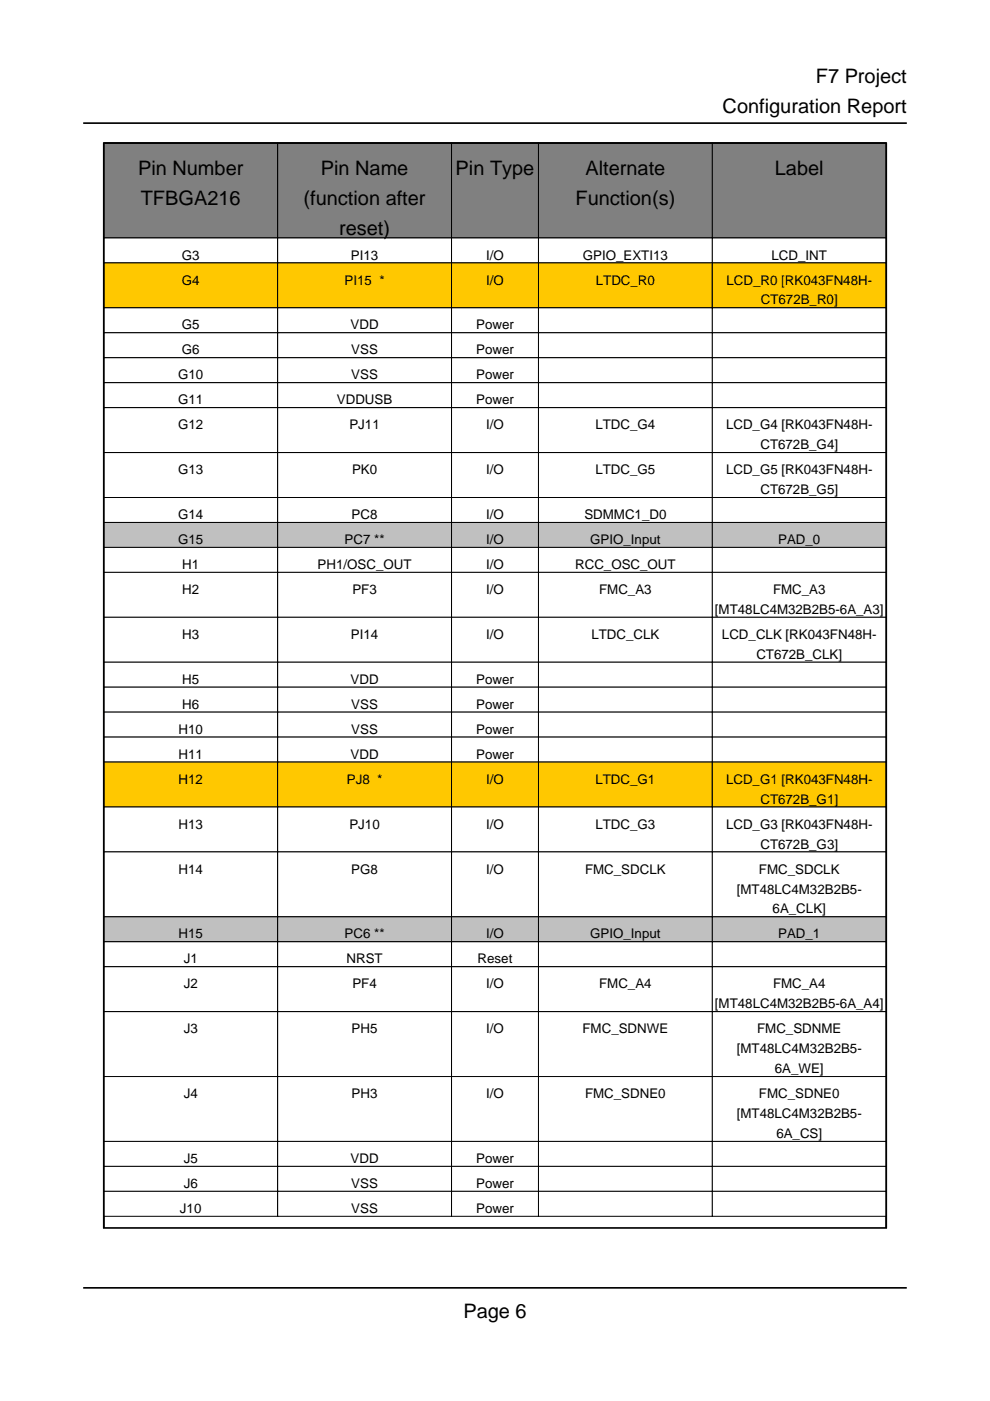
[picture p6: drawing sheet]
<svg xmlns="http://www.w3.org/2000/svg" width="210mm" height="297mm" viewBox="0 0 210 297" stroke-linecap="round" stroke-linejoin="round" font-family="sans-serif">
<defs><g id="words">
<g font-size="4.2">
<text x="173" y="17.6">F7 Project</text>
<text x="153.2" y="24">Configuration Report</text>
<text x="29.3" y="37">Pin Number</text>
<text x="68" y="37">Pin Name</text>
<text x="96.6" y="37">Pin Type</text>
<text x="124.1" y="37">Alternate</text>
<text x="164.3" y="37">Label</text>
<text x="29.8" y="43.4">TFBGA216</text>
<text x="64.4" y="43.4">(function after</text>
<text x="122" y="43.4">Function(s)</text>
<text x="71.9" y="49.7">reset)</text>
<text x="98.2" y="279.4">Page 6</text>
</g>
<g font-size="2.8">
<text x="38.6" y="55">G3</text>
<text x="74.4" y="55">PI13</text>
<text x="103.1" y="55">I/O</text>
<text x="123.6" y="55">GPIO_EXTI13</text>
<text x="163.6" y="55">LCD_INT</text>
<text x="38.6" y="60.3">G4</text>
<text x="73.1" y="60.3">PI15 *</text>
<text x="103.1" y="60.3">I/O</text>
<text x="126.3" y="60.3">LTDC_R0</text>
<text x="154" y="60.3">LCD_R0 [RK043FN48H-</text>
<text x="161.3" y="64.6">CT672B_R0]</text>
<text x="38.6" y="69.8">G5</text>
<text x="74.3" y="69.8">VDD</text>
<text x="101" y="69.8">Power</text>
<text x="38.6" y="75.1">G6</text>
<text x="74.5" y="75.1">VSS</text>
<text x="101" y="75.1">Power</text>
<text x="37.8" y="80.4">G10</text>
<text x="74.5" y="80.4">VSS</text>
<text x="101" y="80.4">Power</text>
<text x="37.8" y="85.7">G11</text>
<text x="71.4" y="85.7">VDDUSB</text>
<text x="101" y="85.7">Power</text>
<text x="37.8" y="91">G12</text>
<text x="74.1" y="91">PJ11</text>
<text x="103.1" y="91">I/O</text>
<text x="126.2" y="91">LTDC_G4</text>
<text x="153.9" y="91">LCD_G4 [RK043FN48H-</text>
<text x="161.2" y="95.2">CT672B_G4]</text>
<text x="37.8" y="100.5">G13</text>
<text x="74.6" y="100.5">PK0</text>
<text x="103.1" y="100.5">I/O</text>
<text x="126.2" y="100.5">LTDC_G5</text>
<text x="153.9" y="100.5">LCD_G5 [RK043FN48H-</text>
<text x="161.2" y="104.8">CT672B_G5]</text>
<text x="37.8" y="110.1">G14</text>
<text x="74.6" y="110.1">PC8</text>
<text x="103.1" y="110.1">I/O</text>
<text x="123.9" y="110.1">SDMMC1_D0</text>
<text x="37.8" y="115.4">G15</text>
<text x="73.1" y="115.4">PC7 **</text>
<text x="103.1" y="115.4">I/O</text>
<text x="125.1" y="115.4">GPIO_Input</text>
<text x="165" y="115.4">PAD_0</text>
<text x="38.6" y="120.6">H1</text>
<text x="38.6" y="125.9">H2</text>
<text x="67.3" y="120.6">PH1/OSC_OUT</text>
<text x="74.7" y="125.9">PF3</text>
<text x="103.1" y="120.6">I/O</text>
<text x="103.1" y="125.9">I/O</text>
<text x="121.9" y="120.6">RCC_OSC_OUT</text>
<text x="127" y="125.9">FMC_A3</text>
<text x="163.9" y="125.9">FMC_A3</text>
<text x="151.6" y="130.2">[MT48LC4M32B2B5-6A_A3]</text>
<text x="38.6" y="135.5">H3</text>
<text x="74.4" y="135.5">PI14</text>
<text x="103.1" y="135.5">I/O</text>
<text x="125.4" y="135.5">LTDC_CLK</text>
<text x="153.1" y="135.5">LCD_CLK [RK043FN48H-</text>
<text x="160.4" y="139.7">CT672B_CLK]</text>
<text x="38.6" y="145">H5</text>
<text x="74.3" y="145">VDD</text>
<text x="101" y="145">Power</text>
<text x="37.8" y="155.6">H10</text>
<text x="38.6" y="150.3">H6</text>
<text x="74.5" y="150.3">VSS</text>
<text x="74.5" y="155.6">VSS</text>
<text x="101" y="150.3">Power</text>
<text x="101" y="155.6">Power</text>
<text x="37.8" y="160.9">H11</text>
<text x="74.3" y="160.9">VDD</text>
<text x="101" y="160.9">Power</text>
<text x="37.8" y="166.2">H12</text>
<text x="73.5" y="166.2">PJ8 *</text>
<text x="103.1" y="166.2">I/O</text>
<text x="126.2" y="166.2">LTDC_G1</text>
<text x="153.9" y="166.2">LCD_G1 [RK043FN48H-</text>
<text x="161.2" y="170.4">CT672B_G1]</text>
<text x="37.8" y="175.7">H13</text>
<text x="74.1" y="175.7">PJ10</text>
<text x="103.1" y="175.7">I/O</text>
<text x="126.2" y="175.7">LTDC_G3</text>
<text x="153.9" y="175.7">LCD_G3 [RK043FN48H-</text>
<text x="161.2" y="179.9">CT672B_G3]</text>
<text x="37.8" y="185.2">H14</text>
<text x="74.5" y="185.2">PG8</text>
<text x="103.1" y="185.2">I/O</text>
<text x="124.1" y="185.2">FMC_SDCLK</text>
<text x="160.9" y="185.2">FMC_SDCLK</text>
<text x="156.2" y="189.4">[MT48LC4M32B2B5-</text>
<text x="163.8" y="193.7">6A_CLK]</text>
<text x="37.8" y="199">H15</text>
<text x="73.1" y="199">PC6 **</text>
<text x="103.1" y="199">I/O</text>
<text x="125.1" y="199">GPIO_Input</text>
<text x="165" y="199">PAD_1</text>
<text x="38.9" y="204.3">J1</text>
<text x="38.9" y="209.5">J2</text>
<text x="73.5" y="204.3">NRST</text>
<text x="74.7" y="209.5">PF4</text>
<text x="101.3" y="204.3">Reset</text>
<text x="103.1" y="209.5">I/O</text>
<text x="127" y="209.5">FMC_A4</text>
<text x="163.9" y="209.5">FMC_A4</text>
<text x="151.6" y="213.8">[MT48LC4M32B2B5-6A_A4]</text>
<text x="38.9" y="219.1">J3</text>
<text x="74.6" y="219.1">PH5</text>
<text x="103.1" y="219.1">I/O</text>
<text x="123.5" y="219.1">FMC_SDNWE</text>
<text x="160.5" y="219.1">FMC_SDNME</text>
<text x="156.2" y="223.3">[MT48LC4M32B2B5-</text>
<text x="164.3" y="227.5">6A_WE]</text>
<text x="38.9" y="232.8">J4</text>
<text x="74.6" y="232.8">PH3</text>
<text x="103.1" y="232.8">I/O</text>
<text x="124.1" y="232.8">FMC_SDNE0</text>
<text x="160.9" y="232.8">FMC_SDNE0</text>
<text x="156.2" y="237.1">[MT48LC4M32B2B5-</text>
<text x="164.6" y="241.3">6A_CS]</text>
<text x="38.9" y="246.6">J5</text>
<text x="38.9" y="251.9">J6</text>
<text x="74.3" y="246.6">VDD</text>
<text x="74.5" y="251.9">VSS</text>
<text x="101" y="246.6">Power</text>
<text x="101" y="251.9">Power</text>
<text x="38.2" y="257.2">J10</text>
<text x="74.5" y="257.2">VSS</text>
<text x="101" y="257.2">Power</text>
</g>
</g></defs>
<path d="M22 260.3v-230h165.9v230" fill="none" stroke="#000" stroke-width=".35"/>
<path d="M22 30.3h36.9v20.1h-36.9z" fill="#808080"/>
<path d="M22 30.3h36.9v20.1h-36.9z" fill="none" stroke="#000" stroke-width=".21"/>
<path d="M58.9 30.3h36.8v20.1h-36.8z" fill="#808080"/>
<path d="M58.9 30.3h36.8v20.1h-36.8z" fill="none" stroke="#000" stroke-width=".21"/>
<path d="M95.7 30.3h18.5v20.1h-18.5z" fill="#808080"/>
<path d="M95.7 30.3h18.5v20.1h-18.5z" fill="none" stroke="#000" stroke-width=".21"/>
<path d="M114.2 30.3h36.8v20.1h-36.8z" fill="#808080"/>
<path d="M114.2 30.3h36.8v20.1h-36.8z" fill="none" stroke="#000" stroke-width=".21"/>
<path d="M151 30.3h36.9v20.1h-36.9z" fill="#808080"/>
<path d="M151 30.3h36.9v20.1h-36.9z" fill="none" stroke="#000" stroke-width=".21"/>
<path d="M22 50.4h36.9v5.3h-36.9z" fill="#fff"/>
<path d="M22 50.4h36.9v5.3h-36.9z" fill="none" stroke="#000" stroke-width=".21"/>
<path d="M58.9 50.4h36.8v5.3h-36.8z" fill="#fff"/>
<path d="M58.9 50.4h36.8v5.3h-36.8z" fill="none" stroke="#000" stroke-width=".21"/>
<path d="M95.7 50.4h18.5v5.3h-18.5z" fill="#fff"/>
<path d="M95.7 50.4h18.5v5.3h-18.5z" fill="none" stroke="#000" stroke-width=".21"/>
<path d="M114.2 50.4h36.8v5.3h-36.8z" fill="#fff"/>
<path d="M114.2 50.4h36.8v5.3h-36.8z" fill="none" stroke="#000" stroke-width=".21"/>
<path d="M151 50.4h36.9v5.3h-36.9z" fill="#fff"/>
<path d="M151 50.4h36.9v5.3h-36.9z" fill="none" stroke="#000" stroke-width=".21"/>
<path d="M22 55.7h36.9v9.6h-36.9z" fill="#ffc800"/>
<path d="M22 55.7h36.9v9.6h-36.9z" fill="none" stroke="#000" stroke-width=".21"/>
<path d="M58.9 55.7h36.8v9.6h-36.8z" fill="#ffc800"/>
<path d="M58.9 55.7h36.8v9.6h-36.8z" fill="none" stroke="#000" stroke-width=".21"/>
<path d="M95.7 55.7h18.5v9.6h-18.5z" fill="#ffc800"/>
<path d="M95.7 55.7h18.5v9.6h-18.5z" fill="none" stroke="#000" stroke-width=".21"/>
<path d="M114.2 55.7h36.8v9.6h-36.8z" fill="#ffc800"/>
<path d="M114.2 55.7h36.8v9.6h-36.8z" fill="none" stroke="#000" stroke-width=".21"/>
<path d="M151 55.7h36.9v9.6h-36.9z" fill="#ffc800"/>
<path d="M151 55.7h36.9v9.6h-36.9z" fill="none" stroke="#000" stroke-width=".21"/>
<path d="M22 65.3h36.9v5.3h-36.9z" fill="#fff"/>
<path d="M22 65.3h36.9v5.3h-36.9z" fill="none" stroke="#000" stroke-width=".21"/>
<path d="M58.9 65.3h36.8v5.3h-36.8z" fill="#fff"/>
<path d="M58.9 65.3h36.8v5.3h-36.8z" fill="none" stroke="#000" stroke-width=".21"/>
<path d="M95.7 65.3h18.5v5.3h-18.5z" fill="#fff"/>
<path d="M95.7 65.3h18.5v5.3h-18.5z" fill="none" stroke="#000" stroke-width=".21"/>
<path d="M114.2 65.3h36.8v5.3h-36.8z" fill="#fff"/>
<path d="M114.2 65.3h36.8v5.3h-36.8z" fill="none" stroke="#000" stroke-width=".21"/>
<path d="M151 65.3h36.9v5.3h-36.9z" fill="#fff"/>
<path d="M151 65.3h36.9v5.3h-36.9z" fill="none" stroke="#000" stroke-width=".21"/>
<path d="M22 70.6h36.9v5.2h-36.9z" fill="#fff"/>
<path d="M22 70.6h36.9v5.2h-36.9z" fill="none" stroke="#000" stroke-width=".21"/>
<path d="M58.9 70.6h36.8v5.2h-36.8z" fill="#fff"/>
<path d="M58.9 70.6h36.8v5.2h-36.8z" fill="none" stroke="#000" stroke-width=".21"/>
<path d="M95.7 70.6h18.5v5.2h-18.5z" fill="#fff"/>
<path d="M95.7 70.6h18.5v5.2h-18.5z" fill="none" stroke="#000" stroke-width=".21"/>
<path d="M114.2 70.6h36.8v5.2h-36.8z" fill="#fff"/>
<path d="M114.2 70.6h36.8v5.2h-36.8z" fill="none" stroke="#000" stroke-width=".21"/>
<path d="M151 70.6h36.9v5.2h-36.9z" fill="#fff"/>
<path d="M151 70.6h36.9v5.2h-36.9z" fill="none" stroke="#000" stroke-width=".21"/>
<path d="M22 75.8h36.9v5.3h-36.9z" fill="#fff"/>
<path d="M22 75.8h36.9v5.3h-36.9z" fill="none" stroke="#000" stroke-width=".21"/>
<path d="M58.9 75.8h36.8v5.3h-36.8z" fill="#fff"/>
<path d="M58.9 75.8h36.8v5.3h-36.8z" fill="none" stroke="#000" stroke-width=".21"/>
<path d="M95.7 75.8h18.5v5.3h-18.5z" fill="#fff"/>
<path d="M95.7 75.8h18.5v5.3h-18.5z" fill="none" stroke="#000" stroke-width=".21"/>
<path d="M114.2 75.8h36.8v5.3h-36.8z" fill="#fff"/>
<path d="M114.2 75.8h36.8v5.3h-36.8z" fill="none" stroke="#000" stroke-width=".21"/>
<path d="M151 75.8h36.9v5.3h-36.9z" fill="#fff"/>
<path d="M151 75.8h36.9v5.3h-36.9z" fill="none" stroke="#000" stroke-width=".21"/>
<path d="M22 81.1h36.9v5.3h-36.9z" fill="#fff"/>
<path d="M22 81.1h36.9v5.3h-36.9z" fill="none" stroke="#000" stroke-width=".21"/>
<path d="M58.9 81.1h36.8v5.3h-36.8z" fill="#fff"/>
<path d="M58.9 81.1h36.8v5.3h-36.8z" fill="none" stroke="#000" stroke-width=".21"/>
<path d="M95.7 81.1h18.5v5.3h-18.5z" fill="#fff"/>
<path d="M95.7 81.1h18.5v5.3h-18.5z" fill="none" stroke="#000" stroke-width=".21"/>
<path d="M114.2 81.1h36.8v5.3h-36.8z" fill="#fff"/>
<path d="M114.2 81.1h36.8v5.3h-36.8z" fill="none" stroke="#000" stroke-width=".21"/>
<path d="M151 81.1h36.9v5.3h-36.9z" fill="#fff"/>
<path d="M151 81.1h36.9v5.3h-36.9z" fill="none" stroke="#000" stroke-width=".21"/>
<path d="M22 86.4h36.9v9.6h-36.9z" fill="#fff"/>
<path d="M22 86.4h36.9v9.6h-36.9z" fill="none" stroke="#000" stroke-width=".21"/>
<path d="M58.9 86.4h36.8v9.6h-36.8z" fill="#fff"/>
<path d="M58.9 86.4h36.8v9.6h-36.8z" fill="none" stroke="#000" stroke-width=".21"/>
<path d="M95.7 86.4h18.5v9.6h-18.5z" fill="#fff"/>
<path d="M95.7 86.4h18.5v9.6h-18.5z" fill="none" stroke="#000" stroke-width=".21"/>
<path d="M114.2 86.4h36.8v9.6h-36.8z" fill="#fff"/>
<path d="M114.2 86.4h36.8v9.6h-36.8z" fill="none" stroke="#000" stroke-width=".21"/>
<path d="M151 86.4h36.9v9.6h-36.9z" fill="#fff"/>
<path d="M151 86.4h36.9v9.6h-36.9z" fill="none" stroke="#000" stroke-width=".21"/>
<path d="M22 96h36.9v9.5h-36.9z" fill="#fff"/>
<path d="M22 96h36.9v9.5h-36.9z" fill="none" stroke="#000" stroke-width=".21"/>
<path d="M58.9 96h36.8v9.5h-36.8z" fill="#fff"/>
<path d="M58.9 96h36.8v9.5h-36.8z" fill="none" stroke="#000" stroke-width=".21"/>
<path d="M95.7 96h18.5v9.5h-18.5z" fill="#fff"/>
<path d="M95.7 96h18.5v9.5h-18.5z" fill="none" stroke="#000" stroke-width=".21"/>
<path d="M114.2 96h36.8v9.5h-36.8z" fill="#fff"/>
<path d="M114.2 96h36.8v9.5h-36.8z" fill="none" stroke="#000" stroke-width=".21"/>
<path d="M151 96h36.9v9.5h-36.9z" fill="#fff"/>
<path d="M151 96h36.9v9.5h-36.9z" fill="none" stroke="#000" stroke-width=".21"/>
<path d="M22 105.5h36.9v5.3h-36.9z" fill="#fff"/>
<path d="M22 105.5h36.9v5.3h-36.9z" fill="none" stroke="#000" stroke-width=".21"/>
<path d="M58.9 105.5h36.8v5.3h-36.8z" fill="#fff"/>
<path d="M58.9 105.5h36.8v5.3h-36.8z" fill="none" stroke="#000" stroke-width=".21"/>
<path d="M95.7 105.5h18.5v5.3h-18.5z" fill="#fff"/>
<path d="M95.7 105.5h18.5v5.3h-18.5z" fill="none" stroke="#000" stroke-width=".21"/>
<path d="M114.2 105.5h36.8v5.3h-36.8z" fill="#fff"/>
<path d="M114.2 105.5h36.8v5.3h-36.8z" fill="none" stroke="#000" stroke-width=".21"/>
<path d="M151 105.5h36.9v5.3h-36.9z" fill="#fff"/>
<path d="M151 105.5h36.9v5.3h-36.9z" fill="none" stroke="#000" stroke-width=".21"/>
<path d="M22 110.8h36.9v5.3h-36.9z" fill="#c0c0c0"/>
<path d="M22 110.8h36.9v5.3h-36.9z" fill="none" stroke="#000" stroke-width=".21"/>
<path d="M58.9 110.8h36.8v5.3h-36.8z" fill="#c0c0c0"/>
<path d="M58.9 110.8h36.8v5.3h-36.8z" fill="none" stroke="#000" stroke-width=".21"/>
<path d="M95.7 110.8h18.5v5.3h-18.5z" fill="#c0c0c0"/>
<path d="M95.7 110.8h18.5v5.3h-18.5z" fill="none" stroke="#000" stroke-width=".21"/>
<path d="M114.2 110.8h36.8v5.3h-36.8z" fill="#c0c0c0"/>
<path d="M114.2 110.8h36.8v5.3h-36.8z" fill="none" stroke="#000" stroke-width=".21"/>
<path d="M151 110.8h36.9v5.3h-36.9z" fill="#c0c0c0"/>
<path d="M151 110.8h36.9v5.3h-36.9z" fill="none" stroke="#000" stroke-width=".21"/>
<path d="M22 116.1h36.9v5.3h-36.9z" fill="#fff"/>
<path d="M22 116.1h36.9v5.3h-36.9z" fill="none" stroke="#000" stroke-width=".21"/>
<path d="M58.9 116.1h36.8v5.3h-36.8z" fill="#fff"/>
<path d="M58.9 116.1h36.8v5.3h-36.8z" fill="none" stroke="#000" stroke-width=".21"/>
<path d="M95.7 116.1h18.5v5.3h-18.5z" fill="#fff"/>
<path d="M95.7 116.1h18.5v5.3h-18.5z" fill="none" stroke="#000" stroke-width=".21"/>
<path d="M114.2 116.1h36.8v5.3h-36.8z" fill="#fff"/>
<path d="M114.2 116.1h36.8v5.3h-36.8z" fill="none" stroke="#000" stroke-width=".21"/>
<path d="M151 116.1h36.9v5.3h-36.9z" fill="#fff"/>
<path d="M151 116.1h36.9v5.3h-36.9z" fill="none" stroke="#000" stroke-width=".21"/>
<path d="M22 121.4h36.9v9.5h-36.9z" fill="#fff"/>
<path d="M22 121.4h36.9v9.5h-36.9z" fill="none" stroke="#000" stroke-width=".21"/>
<path d="M58.9 121.4h36.8v9.5h-36.8z" fill="#fff"/>
<path d="M58.9 121.4h36.8v9.5h-36.8z" fill="none" stroke="#000" stroke-width=".21"/>
<path d="M95.7 121.4h18.5v9.5h-18.5z" fill="#fff"/>
<path d="M95.7 121.4h18.5v9.5h-18.5z" fill="none" stroke="#000" stroke-width=".21"/>
<path d="M114.2 121.4h36.8v9.5h-36.8z" fill="#fff"/>
<path d="M114.2 121.4h36.8v9.5h-36.8z" fill="none" stroke="#000" stroke-width=".21"/>
<path d="M151 121.4h36.9v9.5h-36.9z" fill="#fff"/>
<path d="M151 121.4h36.9v9.5h-36.9z" fill="none" stroke="#000" stroke-width=".21"/>
<path d="M22 130.9h36.9v9.5h-36.9z" fill="#fff"/>
<path d="M22 130.9h36.9v9.5h-36.9z" fill="none" stroke="#000" stroke-width=".21"/>
<path d="M58.9 130.9h36.8v9.5h-36.8z" fill="#fff"/>
<path d="M58.9 130.9h36.8v9.5h-36.8z" fill="none" stroke="#000" stroke-width=".21"/>
<path d="M95.7 130.9h18.5v9.5h-18.5z" fill="#fff"/>
<path d="M95.7 130.9h18.5v9.5h-18.5z" fill="none" stroke="#000" stroke-width=".21"/>
<path d="M114.2 130.9h36.8v9.5h-36.8z" fill="#fff"/>
<path d="M114.2 130.9h36.8v9.5h-36.8z" fill="none" stroke="#000" stroke-width=".21"/>
<path d="M151 130.9h36.9v9.5h-36.9z" fill="#fff"/>
<path d="M151 130.9h36.9v9.5h-36.9z" fill="none" stroke="#000" stroke-width=".21"/>
<path d="M22 140.4h36.9v5.3h-36.9z" fill="#fff"/>
<path d="M22 140.4h36.9v5.3h-36.9z" fill="none" stroke="#000" stroke-width=".21"/>
<path d="M58.9 140.4h36.8v5.3h-36.8z" fill="#fff"/>
<path d="M58.9 140.4h36.8v5.3h-36.8z" fill="none" stroke="#000" stroke-width=".21"/>
<path d="M95.7 140.4h18.5v5.3h-18.5z" fill="#fff"/>
<path d="M95.7 140.4h18.5v5.3h-18.5z" fill="none" stroke="#000" stroke-width=".21"/>
<path d="M114.2 140.4h36.8v5.3h-36.8z" fill="#fff"/>
<path d="M114.2 140.4h36.8v5.3h-36.8z" fill="none" stroke="#000" stroke-width=".21"/>
<path d="M151 140.4h36.9v5.3h-36.9z" fill="#fff"/>
<path d="M151 140.4h36.9v5.3h-36.9z" fill="none" stroke="#000" stroke-width=".21"/>
<path d="M22 145.7h36.9v5.3h-36.9z" fill="#fff"/>
<path d="M22 145.7h36.9v5.3h-36.9z" fill="none" stroke="#000" stroke-width=".21"/>
<path d="M58.9 145.7h36.8v5.3h-36.8z" fill="#fff"/>
<path d="M58.9 145.7h36.8v5.3h-36.8z" fill="none" stroke="#000" stroke-width=".21"/>
<path d="M95.7 145.7h18.5v5.3h-18.5z" fill="#fff"/>
<path d="M95.7 145.7h18.5v5.3h-18.5z" fill="none" stroke="#000" stroke-width=".21"/>
<path d="M114.2 145.7h36.8v5.3h-36.8z" fill="#fff"/>
<path d="M114.2 145.7h36.8v5.3h-36.8z" fill="none" stroke="#000" stroke-width=".21"/>
<path d="M151 145.7h36.9v5.3h-36.9z" fill="#fff"/>
<path d="M151 145.7h36.9v5.3h-36.9z" fill="none" stroke="#000" stroke-width=".21"/>
<path d="M22 151h36.9v5.3h-36.9z" fill="#fff"/>
<path d="M22 151h36.9v5.3h-36.9z" fill="none" stroke="#000" stroke-width=".21"/>
<path d="M58.9 151h36.8v5.3h-36.8z" fill="#fff"/>
<path d="M58.9 151h36.8v5.3h-36.8z" fill="none" stroke="#000" stroke-width=".21"/>
<path d="M95.7 151h18.5v5.3h-18.5z" fill="#fff"/>
<path d="M95.7 151h18.5v5.3h-18.5z" fill="none" stroke="#000" stroke-width=".21"/>
<path d="M114.2 151h36.8v5.3h-36.8z" fill="#fff"/>
<path d="M114.2 151h36.8v5.3h-36.8z" fill="none" stroke="#000" stroke-width=".21"/>
<path d="M151 151h36.9v5.3h-36.9z" fill="#fff"/>
<path d="M151 151h36.9v5.3h-36.9z" fill="none" stroke="#000" stroke-width=".21"/>
<path d="M22 156.3h36.9v5.3h-36.9z" fill="#fff"/>
<path d="M22 156.3h36.9v5.3h-36.9z" fill="none" stroke="#000" stroke-width=".21"/>
<path d="M58.9 156.3h36.8v5.3h-36.8z" fill="#fff"/>
<path d="M58.9 156.3h36.8v5.3h-36.8z" fill="none" stroke="#000" stroke-width=".21"/>
<path d="M95.7 156.3h18.5v5.3h-18.5z" fill="#fff"/>
<path d="M95.7 156.3h18.5v5.3h-18.5z" fill="none" stroke="#000" stroke-width=".21"/>
<path d="M114.2 156.3h36.8v5.3h-36.8z" fill="#fff"/>
<path d="M114.2 156.3h36.8v5.3h-36.8z" fill="none" stroke="#000" stroke-width=".21"/>
<path d="M151 156.3h36.9v5.3h-36.9z" fill="#fff"/>
<path d="M151 156.3h36.9v5.3h-36.9z" fill="none" stroke="#000" stroke-width=".21"/>
<path d="M22 161.6h36.9v9.5h-36.9z" fill="#ffc800"/>
<path d="M22 161.6h36.9v9.5h-36.9z" fill="none" stroke="#000" stroke-width=".21"/>
<path d="M58.9 161.6h36.8v9.5h-36.8z" fill="#ffc800"/>
<path d="M58.9 161.6h36.8v9.5h-36.8z" fill="none" stroke="#000" stroke-width=".21"/>
<path d="M95.7 161.6h18.5v9.5h-18.5z" fill="#ffc800"/>
<path d="M95.7 161.6h18.5v9.5h-18.5z" fill="none" stroke="#000" stroke-width=".21"/>
<path d="M114.2 161.6h36.8v9.5h-36.8z" fill="#ffc800"/>
<path d="M114.2 161.6h36.8v9.5h-36.8z" fill="none" stroke="#000" stroke-width=".21"/>
<path d="M151 161.6h36.9v9.5h-36.9z" fill="#ffc800"/>
<path d="M151 161.6h36.9v9.5h-36.9z" fill="none" stroke="#000" stroke-width=".21"/>
<path d="M22 171.1h36.9v9.5h-36.9z" fill="#fff"/>
<path d="M22 171.1h36.9v9.5h-36.9z" fill="none" stroke="#000" stroke-width=".21"/>
<path d="M58.9 171.1h36.8v9.5h-36.8z" fill="#fff"/>
<path d="M58.9 171.1h36.8v9.5h-36.8z" fill="none" stroke="#000" stroke-width=".21"/>
<path d="M95.7 171.1h18.5v9.5h-18.5z" fill="#fff"/>
<path d="M95.7 171.1h18.5v9.5h-18.5z" fill="none" stroke="#000" stroke-width=".21"/>
<path d="M114.2 171.1h36.8v9.5h-36.8z" fill="#fff"/>
<path d="M114.2 171.1h36.8v9.5h-36.8z" fill="none" stroke="#000" stroke-width=".21"/>
<path d="M151 171.1h36.9v9.5h-36.9z" fill="#fff"/>
<path d="M151 171.1h36.9v9.5h-36.9z" fill="none" stroke="#000" stroke-width=".21"/>
<path d="M22 180.6h36.9v13.8h-36.9z" fill="#fff"/>
<path d="M22 180.6h36.9v13.8h-36.9z" fill="none" stroke="#000" stroke-width=".21"/>
<path d="M58.9 180.6h36.8v13.8h-36.8z" fill="#fff"/>
<path d="M58.9 180.6h36.8v13.8h-36.8z" fill="none" stroke="#000" stroke-width=".21"/>
<path d="M95.7 180.6h18.5v13.8h-18.5z" fill="#fff"/>
<path d="M95.7 180.6h18.5v13.8h-18.5z" fill="none" stroke="#000" stroke-width=".21"/>
<path d="M114.2 180.6h36.8v13.8h-36.8z" fill="#fff"/>
<path d="M114.2 180.6h36.8v13.8h-36.8z" fill="none" stroke="#000" stroke-width=".21"/>
<path d="M151 180.6h36.9v13.8h-36.9z" fill="#fff"/>
<path d="M151 180.6h36.9v13.8h-36.9z" fill="none" stroke="#000" stroke-width=".21"/>
<path d="M22 194.4h36.9v5.3h-36.9z" fill="#c0c0c0"/>
<path d="M22 194.4h36.9v5.3h-36.9z" fill="none" stroke="#000" stroke-width=".21"/>
<path d="M58.9 194.4h36.8v5.3h-36.8z" fill="#c0c0c0"/>
<path d="M58.9 194.4h36.8v5.3h-36.8z" fill="none" stroke="#000" stroke-width=".21"/>
<path d="M95.7 194.4h18.5v5.3h-18.5z" fill="#c0c0c0"/>
<path d="M95.7 194.4h18.5v5.3h-18.5z" fill="none" stroke="#000" stroke-width=".21"/>
<path d="M114.2 194.4h36.8v5.3h-36.8z" fill="#c0c0c0"/>
<path d="M114.2 194.4h36.8v5.3h-36.8z" fill="none" stroke="#000" stroke-width=".21"/>
<path d="M151 194.4h36.9v5.3h-36.9z" fill="#c0c0c0"/>
<path d="M151 194.4h36.9v5.3h-36.9z" fill="none" stroke="#000" stroke-width=".21"/>
<path d="M22 199.7h36.9v5.3h-36.9z" fill="#fff"/>
<path d="M22 199.7h36.9v5.3h-36.9z" fill="none" stroke="#000" stroke-width=".21"/>
<path d="M58.9 199.7h36.8v5.3h-36.8z" fill="#fff"/>
<path d="M58.9 199.7h36.8v5.3h-36.8z" fill="none" stroke="#000" stroke-width=".21"/>
<path d="M95.7 199.7h18.5v5.3h-18.5z" fill="#fff"/>
<path d="M95.7 199.7h18.5v5.3h-18.5z" fill="none" stroke="#000" stroke-width=".21"/>
<path d="M114.2 199.7h36.8v5.3h-36.8z" fill="#fff"/>
<path d="M114.2 199.7h36.8v5.3h-36.8z" fill="none" stroke="#000" stroke-width=".21"/>
<path d="M151 199.7h36.9v5.3h-36.9z" fill="#fff"/>
<path d="M151 199.7h36.9v5.3h-36.9z" fill="none" stroke="#000" stroke-width=".21"/>
<path d="M22 205h36.9v9.5h-36.9z" fill="#fff"/>
<path d="M22 205h36.9v9.5h-36.9z" fill="none" stroke="#000" stroke-width=".21"/>
<path d="M58.9 205h36.8v9.5h-36.8z" fill="#fff"/>
<path d="M58.9 205h36.8v9.5h-36.8z" fill="none" stroke="#000" stroke-width=".21"/>
<path d="M95.7 205h18.5v9.5h-18.5z" fill="#fff"/>
<path d="M95.7 205h18.5v9.5h-18.5z" fill="none" stroke="#000" stroke-width=".21"/>
<path d="M114.2 205h36.8v9.5h-36.8z" fill="#fff"/>
<path d="M114.2 205h36.8v9.5h-36.8z" fill="none" stroke="#000" stroke-width=".21"/>
<path d="M151 205h36.9v9.5h-36.9z" fill="#fff"/>
<path d="M151 205h36.9v9.5h-36.9z" fill="none" stroke="#000" stroke-width=".21"/>
<path d="M22 214.5h36.9v13.7h-36.9z" fill="#fff"/>
<path d="M22 214.5h36.9v13.7h-36.9z" fill="none" stroke="#000" stroke-width=".21"/>
<path d="M58.9 214.5h36.8v13.7h-36.8z" fill="#fff"/>
<path d="M58.9 214.5h36.8v13.7h-36.8z" fill="none" stroke="#000" stroke-width=".21"/>
<path d="M95.7 214.5h18.5v13.7h-18.5z" fill="#fff"/>
<path d="M95.7 214.5h18.5v13.7h-18.5z" fill="none" stroke="#000" stroke-width=".21"/>
<path d="M114.2 214.5h36.8v13.7h-36.8z" fill="#fff"/>
<path d="M114.2 214.5h36.8v13.7h-36.8z" fill="none" stroke="#000" stroke-width=".21"/>
<path d="M151 214.5h36.9v13.7h-36.9z" fill="#fff"/>
<path d="M151 214.5h36.9v13.7h-36.9z" fill="none" stroke="#000" stroke-width=".21"/>
<path d="M22 228.2h36.9v13.8h-36.9z" fill="#fff"/>
<path d="M22 228.2h36.9v13.8h-36.9z" fill="none" stroke="#000" stroke-width=".21"/>
<path d="M58.9 228.2h36.8v13.8h-36.8z" fill="#fff"/>
<path d="M58.9 228.2h36.8v13.8h-36.8z" fill="none" stroke="#000" stroke-width=".21"/>
<path d="M95.7 228.2h18.5v13.8h-18.5z" fill="#fff"/>
<path d="M95.7 228.2h18.5v13.8h-18.5z" fill="none" stroke="#000" stroke-width=".21"/>
<path d="M114.2 228.2h36.8v13.8h-36.8z" fill="#fff"/>
<path d="M114.2 228.2h36.8v13.8h-36.8z" fill="none" stroke="#000" stroke-width=".21"/>
<path d="M151 228.2h36.9v13.8h-36.9z" fill="#fff"/>
<path d="M151 228.2h36.9v13.8h-36.9z" fill="none" stroke="#000" stroke-width=".21"/>
<path d="M22 242h36.9v5.3h-36.9z" fill="#fff"/>
<path d="M22 242h36.9v5.3h-36.9z" fill="none" stroke="#000" stroke-width=".21"/>
<path d="M58.9 242h36.8v5.3h-36.8z" fill="#fff"/>
<path d="M58.9 242h36.8v5.3h-36.8z" fill="none" stroke="#000" stroke-width=".21"/>
<path d="M95.7 242h18.5v5.3h-18.5z" fill="#fff"/>
<path d="M95.7 242h18.5v5.3h-18.5z" fill="none" stroke="#000" stroke-width=".21"/>
<path d="M114.2 242h36.8v5.3h-36.8z" fill="#fff"/>
<path d="M114.2 242h36.8v5.3h-36.8z" fill="none" stroke="#000" stroke-width=".21"/>
<path d="M151 242h36.9v5.3h-36.9z" fill="#fff"/>
<path d="M151 242h36.9v5.3h-36.9z" fill="none" stroke="#000" stroke-width=".21"/>
<path d="M22 247.3h36.9v5.3h-36.9z" fill="#fff"/>
<path d="M22 247.3h36.9v5.3h-36.9z" fill="none" stroke="#000" stroke-width=".21"/>
<path d="M58.9 247.3h36.8v5.3h-36.8z" fill="#fff"/>
<path d="M58.9 247.3h36.8v5.3h-36.8z" fill="none" stroke="#000" stroke-width=".21"/>
<path d="M95.7 247.3h18.5v5.3h-18.5z" fill="#fff"/>
<path d="M95.7 247.3h18.5v5.3h-18.5z" fill="none" stroke="#000" stroke-width=".21"/>
<path d="M114.2 247.3h36.8v5.3h-36.8z" fill="#fff"/>
<path d="M114.2 247.3h36.8v5.3h-36.8z" fill="none" stroke="#000" stroke-width=".21"/>
<path d="M151 247.3h36.9v5.3h-36.9z" fill="#fff"/>
<path d="M151 247.3h36.9v5.3h-36.9z" fill="none" stroke="#000" stroke-width=".21"/>
<path d="M22 252.6h36.9v5.3h-36.9z" fill="#fff"/>
<path d="M22 252.6h36.9v5.3h-36.9z" fill="none" stroke="#000" stroke-width=".21"/>
<path d="M58.9 252.6h36.8v5.3h-36.8z" fill="#fff"/>
<path d="M58.9 252.6h36.8v5.3h-36.8z" fill="none" stroke="#000" stroke-width=".21"/>
<path d="M95.7 252.6h18.5v5.3h-18.5z" fill="#fff"/>
<path d="M95.7 252.6h18.5v5.3h-18.5z" fill="none" stroke="#000" stroke-width=".21"/>
<path d="M114.2 252.6h36.8v5.3h-36.8z" fill="#fff"/>
<path d="M114.2 252.6h36.8v5.3h-36.8z" fill="none" stroke="#000" stroke-width=".21"/>
<path d="M151 252.6h36.9v5.3h-36.9z" fill="#fff"/>
<path d="M151 252.6h36.9v5.3h-36.9z" fill="none" stroke="#000" stroke-width=".21"/>
<path d="M17.6 26.1h174.7M22 30.3h165.9v230h-165.9zM17.6 273h174.7" fill="none" stroke="#000" stroke-width=".35"/>
<use href="#words"/>
</svg>
